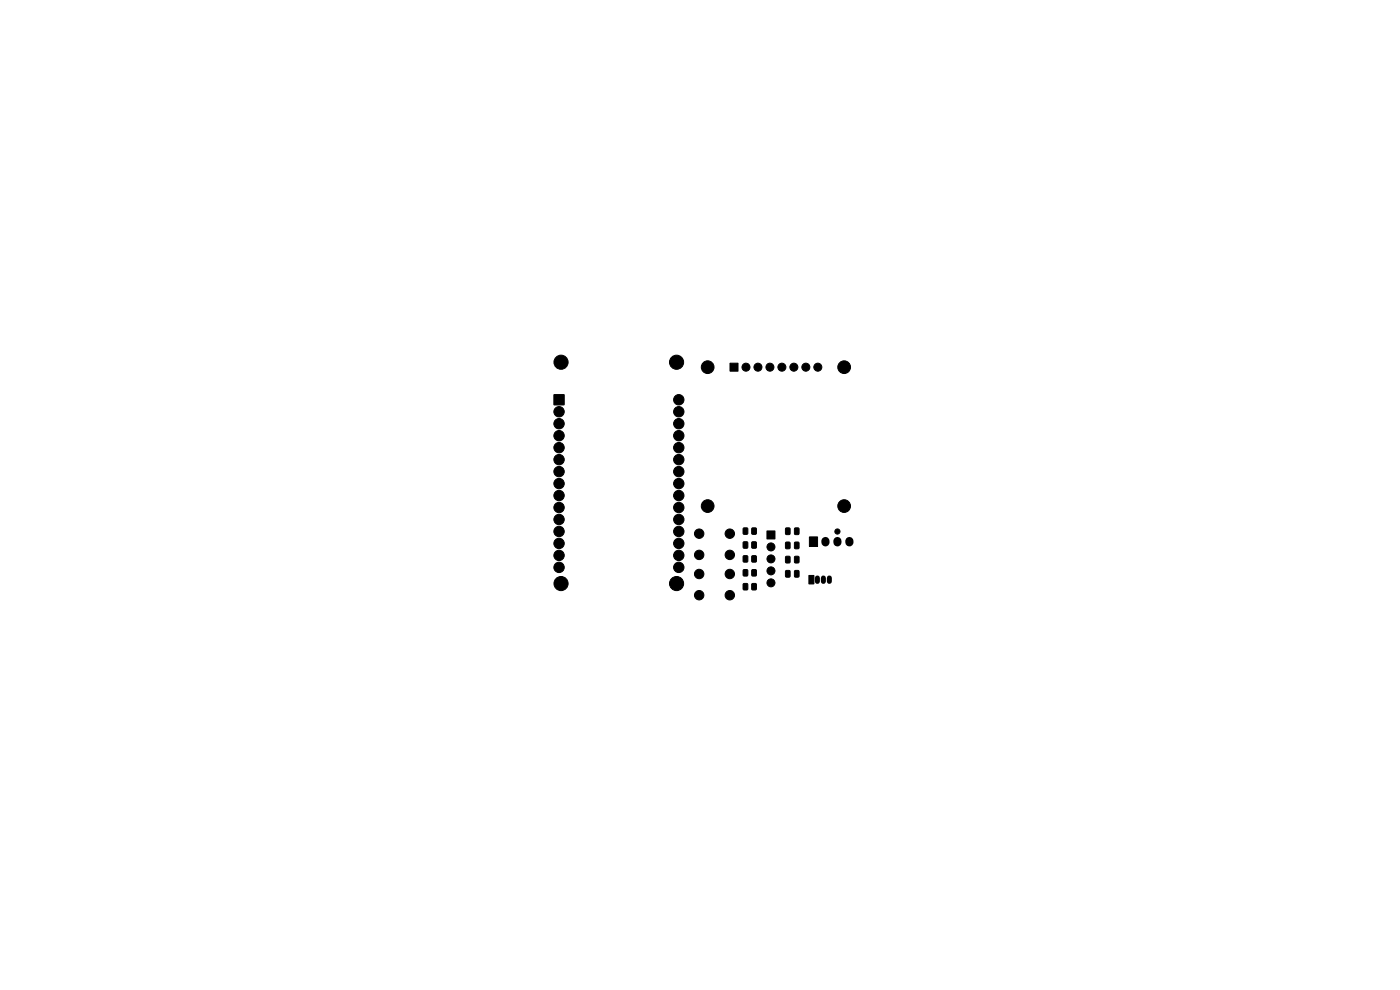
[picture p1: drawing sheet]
<svg xmlns="http://www.w3.org/2000/svg" width="297mm" height="210mm" viewBox="0 0 297 210" stroke-linecap="round" stroke-linejoin="round" font-family="sans-serif">
<g fill="#000" stroke="#000" stroke-width=".21">
<path d="M154.9 77h1.7v1.7h-1.7zM117.5 83.7h2.2v2.2h-2.2zM157.7 117.9h.7l.2 .1 .1 1-.2 .2-.6 .1-.3-.2zM157.7 115l.7-.1 .2 .2 .1 1-.2 .2h-.6l-.3-.1zM157.7 112h.7l.2 .1 .1 1-.2 .2-.6 .1-.3-.2zM159.5 117.9h.7l.3 .1v1l-.2 .2-.6 .1-.2-.2zM159.5 115l.7-.1 .3 .2v1l-.2 .2h-.6l-.2-.1zM159.5 112h.7l.3 .1v1l-.2 .2-.6 .1-.2-.2zM162.7 112.6h1.7v1.7h-1.7zM166.7 118.1l.7-.1 .2 .1v1.1l-.1 .2h-.6l-.3-.1zM166.7 115h.7l.2 .1v1.1l-.1 .2h-.6l-.3-.1zM166.7 112h.7l.2 .1v1.1l-.1 .2h-.6l-.3-.1z"/>
<path d="M168.6 118.1l.7-.1 .2 .1v1.1l-.1 .2h-.6l-.3-.1zM168.6 115h.7l.2 .1v1.1l-.1 .2h-.6l-.3-.1zM168.6 112h.7l.2 .1v1.1l-.1 .2h-.6l-.3-.1zM171.7 113.9h1.7v2h-1.7zM157.7 123.8h.7l.2 .1 .1 1-.2 .2-.6 .1-.3-.2zM157.7 120.9l.7-.1 .2 .2 .1 1-.2 .2h-.6l-.3-.1zM159.5 123.8h.7l.3 .1v1l-.2 .2-.6 .1-.2-.2zM159.5 120.9l.7-.1 .3 .2v1l-.2 .2h-.6l-.2-.1zM166.7 121.1l.7-.1 .2 .1v1.1l-.1 .2h-.6l-.3-.1zM168.6 121.1l.7-.1 .2 .1v1.1l-.1 .2h-.6l-.3-.1zM171.6 122.1h1.1v1.8h-1.1z"/>
<circle cx="119" cy="76.8" r="1.5"/>
<circle cx="143.5" cy="76.8" r="1.5"/>
<circle cx="150.1" cy="77.9" r="1.35"/>
<circle cx="158.3" cy="77.9" r=".85"/>
<circle cx="160.8" cy="77.9" r=".85"/>
<circle cx="163.3" cy="77.9" r=".85"/>
<circle cx="165.9" cy="77.9" r=".85"/>
<circle cx="168.4" cy="77.9" r=".85"/>
<circle cx="171" cy="77.9" r=".85"/>
<circle cx="173.5" cy="77.9" r=".85"/>
<circle cx="179.1" cy="77.9" r="1.35"/>
<circle cx="118.6" cy="97.5" r="1.1"/>
<circle cx="118.6" cy="89.9" r="1.1"/>
<circle cx="118.6" cy="95" r="1.1"/>
<circle cx="118.6" cy="87.3" r="1.1"/>
<circle cx="118.6" cy="92.4" r="1.1"/>
<circle cx="144" cy="87.3" r="1.1"/>
<circle cx="144" cy="92.4" r="1.1"/>
<circle cx="144" cy="97.5" r="1.1"/>
<circle cx="144" cy="84.8" r="1.1"/>
<circle cx="144" cy="89.9" r="1.1"/>
<circle cx="144" cy="95" r="1.1"/>
<circle cx="118.6" cy="105.1" r="1.1"/>
<circle cx="118.6" cy="107.7" r="1.1"/>
<circle cx="118.6" cy="102.6" r="1.1"/>
<circle cx="118.6" cy="112.7" r="1.1"/>
<circle cx="118.6" cy="117.8" r="1.1"/>
<circle cx="118.6" cy="100" r="1.1"/>
<circle cx="118.6" cy="115.3" r="1.1"/>
<circle cx="118.6" cy="110.2" r="1.1"/>
<circle cx="144" cy="105.1" r="1.1"/>
<circle cx="144" cy="107.7" r="1.1"/>
<circle cx="144" cy="110.2" r="1.1"/>
<circle cx="144" cy="112.7" r="1.1"/>
<circle cx="144" cy="100" r="1.1"/>
<circle cx="144" cy="102.6" r="1.1"/>
<circle cx="144" cy="115.3" r="1.1"/>
<circle cx="144" cy="117.8" r="1.1"/>
<circle cx="148.3" cy="113.2" r="1"/>
<circle cx="148.3" cy="117.7" r="1"/>
<circle cx="150.1" cy="107.4" r="1.35"/>
<circle cx="154.8" cy="113.2" r="1"/>
<circle cx="154.8" cy="117.7" r="1"/>
<circle cx="163.6" cy="116" r=".85"/>
<circle cx="163.6" cy="118.6" r=".85"/>
<circle cx="177.7" cy="112.7" r=".55"/>
<circle cx="179.1" cy="107.4" r="1.35"/>
<circle cx="118.6" cy="120.4" r="1.1"/>
<circle cx="119" cy="123.8" r="1.5"/>
<circle cx="143.5" cy="123.8" r="1.5"/>
<circle cx="144" cy="120.4" r="1.1"/>
<circle cx="148.3" cy="121.8" r="1"/>
<circle cx="148.3" cy="126.3" r="1"/>
<circle cx="154.8" cy="121.8" r="1"/>
<circle cx="154.8" cy="126.3" r="1"/>
<circle cx="163.6" cy="121.1" r=".85"/>
<circle cx="163.6" cy="123.6" r=".85"/>
</g>
<path d="M175.1 114.8v.3M177.7 114.8v.3M180.2 114.8v.3" fill="none" stroke="#000" stroke-width="1.7"/>
<path d="M173.4 122.6v.7M174.7 122.6v.7M175.9 122.6v.7" fill="none" stroke="#000" stroke-width="1.1"/>
</svg>
